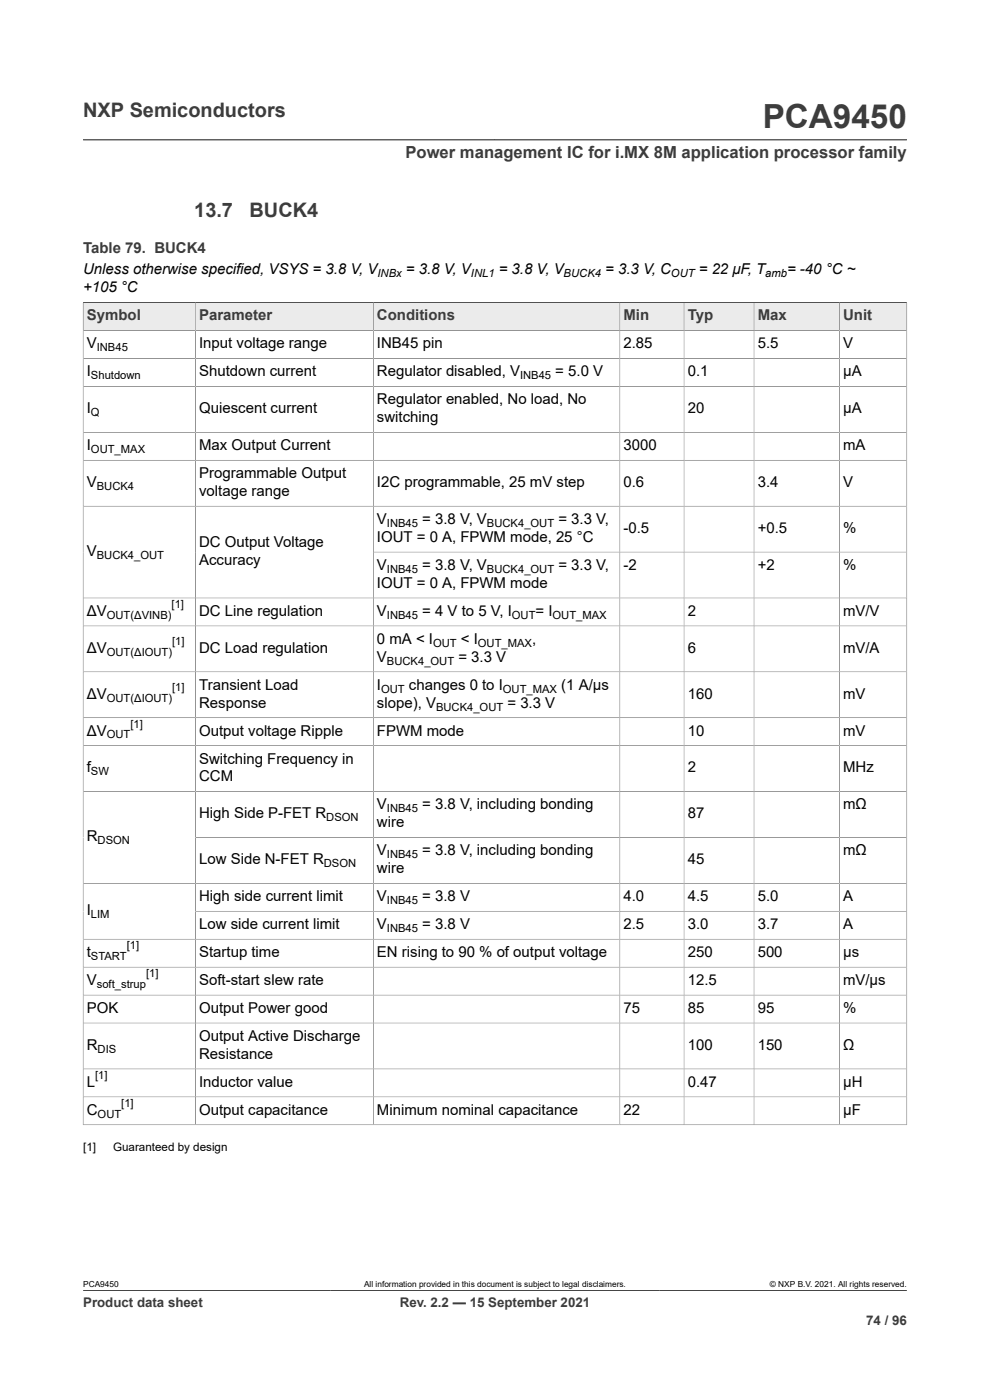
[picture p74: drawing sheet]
<svg xmlns="http://www.w3.org/2000/svg" width="210mm" height="297mm" viewBox="0 0 210 297" stroke-linecap="round" stroke-linejoin="round" font-family="sans-serif">
<defs><g id="words">
<text font-size="7.1" fill="#3c3c3c" x="161.8" y="27.2">PCA9450</text>
<g font-size="4.2" fill="#3c3c3c">
<text x="17.6" y="24.8">NXP Semiconductors</text>
<text x="41.2" y="46">13.7</text>
<text x="52.9" y="46">BUCK4</text>
</g>
<text font-size="3.5" fill="#3c3c3c" x="86" y="33.5">Power management IC for i.MX 8M application processor family</text>
<g font-size="3.2" fill="#3c3c3c">
<text x="17.6" y="53.7">Table 79. BUCK4</text>
<text x="18.4" y="68">Symbol</text>
<text x="42.2" y="68">Parameter</text>
<text x="80" y="68">Conditions</text>
<text x="132.3" y="68">Min</text>
<text x="145.9" y="68">Typ</text>
<text x="160.7" y="68">Max</text>
<text x="178.8" y="68">Unit</text>
</g>
<g font-size="3.2">
<text x="17.6" y="58.2">Unless otherwise specified, VSYS = 3.8 V, V</text>
<text x="86.1" y="58.2">= 3.8 V, V</text>
<text x="105.8" y="58.2">= 3.8 V, V</text>
<text x="128.4" y="58.2">= 3.3 V, C</text>
<text x="148.2" y="58.2">= 22 μF, T</text>
<text x="167" y="58.2">= -40 °C ~</text>
<text x="17.6" y="62">+105 °C</text>
<text x="18.4" y="73.9">V</text>
<text x="42.2" y="73.9">Input voltage range</text>
<text x="80" y="73.9">INB45 pin</text>
<text x="132.3" y="73.9">2.85</text>
<text x="160.7" y="73.9">5.5</text>
<text x="178.8" y="73.9">V</text>
<text x="18.4" y="79.8">I</text>
<text x="42.2" y="79.8">Shutdown current</text>
<text x="80" y="79.8">Regulator disabled, V</text>
<text x="117.8" y="79.8">= 5.0 V</text>
<text x="145.9" y="79.8">0.1</text>
<text x="178.8" y="79.8">μA</text>
<text x="18.4" y="87.7">I</text>
<text x="42.2" y="87.7">Quiescent current</text>
<text x="80" y="85.8">Regulator enabled, No load, No</text>
<text x="80" y="89.6">switching</text>
<text x="145.9" y="87.7">20</text>
<text x="178.8" y="87.7">μA</text>
<text x="18.4" y="95.5">I</text>
<text x="42.2" y="95.5">Max Output Current</text>
<text x="132.3" y="95.5">3000</text>
<text x="178.8" y="95.5">mA</text>
<text x="42.2" y="101.4">Programmable Output</text>
<text x="18.4" y="103.3">V</text>
<text x="42.2" y="105.2">voltage range</text>
<text x="80" y="103.3">I2C programmable, 25 mV step</text>
<text x="132.3" y="103.3">0.6</text>
<text x="160.7" y="103.3">3.4</text>
<text x="178.8" y="103.3">V</text>
<text x="80" y="111.2">V</text>
<text x="89.6" y="111.2">= 3.8 V, V</text>
<text x="118.5" y="111.2">= 3.3 V,</text>
<text x="132.3" y="113.1">-0.5</text>
<text x="160.7" y="113.1">+0.5</text>
<text x="178.8" y="113.1">%</text>
<text x="18.4" y="117.9">V</text>
<text x="42.2" y="116">DC Output Voltage</text>
<text x="42.2" y="119.8">Accuracy</text>
<text x="80" y="115">IOUT = 0 A, FPWM mode, 25 °C</text>
<text x="80" y="120.9">V</text>
<text x="80" y="124.7">IOUT = 0 A, FPWM mode</text>
<text x="89.6" y="120.9">= 3.8 V, V</text>
<text x="118.5" y="120.9">= 3.3 V,</text>
<text x="132.3" y="120.9">-2</text>
<text x="160.7" y="120.9">+2</text>
<text x="178.8" y="120.9">%</text>
<text x="18.4" y="130.6">ΔV</text>
<text x="42.2" y="130.6">DC Line regulation</text>
<text x="80" y="130.6">V</text>
<text x="89.6" y="130.6">= 4 V to 5 V, I</text>
<text x="113.6" y="130.6">= I</text>
<text x="145.9" y="130.6">2</text>
<text x="178.8" y="130.6">mV/V</text>
<text x="80" y="136.6">0 mA &lt; I</text>
<text x="97.8" y="136.6">&lt; I</text>
<text x="112.9" y="136.6">,</text>
<text x="18.4" y="138.5">ΔV</text>
<text x="42.2" y="138.5">DC Load regulation</text>
<text x="80" y="140.4">V</text>
<text x="97.2" y="140.4">= 3.3 V</text>
<text x="145.9" y="138.5">6</text>
<text x="178.8" y="138.5">mV/A</text>
<text x="18.4" y="148.2">ΔV</text>
<text x="42.2" y="146.3">Transient Load</text>
<text x="80" y="146.3">I</text>
<text x="86.7" y="146.3">changes 0 to I</text>
<text x="119.1" y="146.3">(1 A/μs</text>
<text x="145.9" y="148.2">160</text>
<text x="178.8" y="148.2">mV</text>
<text x="42.2" y="150.1">Response</text>
<text x="80" y="150.1">slope), V</text>
<text x="107.6" y="150.1">= 3.3 V</text>
<text x="18.4" y="156">ΔV</text>
<text x="42.2" y="156">Output voltage Ripple</text>
<text x="42.2" y="162">Switching Frequency in</text>
<text x="80" y="156">FPWM mode</text>
<text x="145.9" y="156">10</text>
<text x="178.8" y="156">mV</text>
<text x="18.4" y="163.9">f</text>
<text x="42.2" y="165.8">CCM</text>
<text x="145.9" y="163.9">2</text>
<text x="178.8" y="163.9">MHz</text>
<text x="42.2" y="173.6">High Side P-FET R</text>
<text x="80" y="171.7">V</text>
<text x="89.6" y="171.7">= 3.8 V, including bonding</text>
<text x="145.9" y="173.6">87</text>
<text x="178.8" y="171.7">mΩ</text>
<text x="18.4" y="178.5">R</text>
<text x="80" y="175.5">wire</text>
<text x="42.2" y="183.3">Low Side N-FET R</text>
<text x="80" y="181.4">V</text>
<text x="80" y="185.3">wire</text>
<text x="89.6" y="181.4">= 3.8 V, including bonding</text>
<text x="145.9" y="183.3">45</text>
<text x="178.8" y="181.4">mΩ</text>
<text x="42.2" y="191.2">High side current limit</text>
<text x="80" y="191.2">V</text>
<text x="89.6" y="191.2">= 3.8 V</text>
<text x="132.3" y="191.2">4.0</text>
<text x="145.9" y="191.2">4.5</text>
<text x="160.7" y="191.2">5.0</text>
<text x="178.8" y="191.2">A</text>
<text x="18.4" y="194.1">I</text>
<text x="42.2" y="197.1">Low side current limit</text>
<text x="80" y="197.1">V</text>
<text x="89.6" y="197.1">= 3.8 V</text>
<text x="132.3" y="197.1">2.5</text>
<text x="145.9" y="197.1">3.0</text>
<text x="160.7" y="197.1">3.7</text>
<text x="178.8" y="197.1">A</text>
<text x="18.4" y="203">t</text>
<text x="42.2" y="203">Startup time</text>
<text x="80" y="203">EN rising to 90 % of output voltage</text>
<text x="145.9" y="203">250</text>
<text x="160.7" y="203">500</text>
<text x="178.8" y="203">μs</text>
<text x="18.4" y="209">V</text>
<text x="42.2" y="209">Soft-start slew rate</text>
<text x="145.9" y="209">12.5</text>
<text x="178.8" y="209">mV/μs</text>
<text x="18.4" y="214.9">POK</text>
<text x="42.2" y="214.9">Output Power good</text>
<text x="132.3" y="214.9">75</text>
<text x="145.9" y="214.9">85</text>
<text x="160.7" y="214.9">95</text>
<text x="178.8" y="214.9">%</text>
<text x="42.2" y="220.8">Output Active Discharge</text>
<text x="18.4" y="222.7">R</text>
<text x="42.2" y="224.6">Resistance</text>
<text x="145.9" y="222.7">100</text>
<text x="160.7" y="222.7">150</text>
<text x="178.8" y="222.7">Ω</text>
<text x="18.4" y="230.6">L</text>
<text x="42.2" y="230.6">Inductor value</text>
<text x="145.9" y="230.6">0.47</text>
<text x="178.8" y="230.6">µH</text>
<text x="18.4" y="236.5">C</text>
<text x="42.2" y="236.5">Output capacitance</text>
<text x="80" y="236.5">Minimum nominal capacitance</text>
<text x="132.3" y="236.5">22</text>
<text x="178.8" y="236.5">μF</text>
</g>
<g font-size="2.8" fill="#3c3c3c">
<text x="17.6" y="277.3">Product data sheet</text>
<text x="84.8" y="277.3">Rev. 2.2 — 15 September 2021</text>
<text x="183.7" y="281">74 / 96</text>
</g>
<g font-size="2.5">
<text x="17.6" y="244.3">[1]</text>
<text x="24" y="244.3">Guaranteed by design</text>
</g>
<g font-size="2.4">
<text x="80.1" y="58.8">INBx</text>
<text x="99.9" y="58.8">INL1</text>
<text x="119.6" y="58.8">BUCK4</text>
<text x="142.3" y="58.8">OUT</text>
<text x="162.3" y="58.8">amb</text>
<text x="20.5" y="74.5">INB45</text>
<text x="19.3" y="80.5">Shutdown</text>
<text x="110.3" y="80.5">INB45</text>
<text x="19.3" y="88.3">Q</text>
<text x="19.3" y="96.1">OUT_MAX</text>
<text x="20.5" y="104">BUCK4</text>
<text x="82.1" y="111.8">INB45</text>
<text x="103.3" y="111.8">BUCK4_OUT</text>
<text x="20.5" y="118.6">BUCK4_OUT</text>
<text x="82.1" y="121.5">INB45</text>
<text x="103.3" y="121.5">BUCK4_OUT</text>
<text x="22.6" y="131.3">OUT(ΔVINB)</text>
<text x="36.4" y="129">[1]</text>
<text x="82.1" y="131.3">INB45</text>
<text x="108.6" y="131.3">OUT</text>
<text x="117.2" y="131.3">OUT_MAX</text>
<text x="36.5" y="136.8">[1]</text>
<text x="91.9" y="137.2">OUT</text>
<text x="101.4" y="137.2">OUT_MAX</text>
<text x="22.6" y="139.1">OUT(ΔIOUT)</text>
<text x="82.1" y="141">BUCK4_OUT</text>
<text x="22.6" y="148.8">OUT(ΔIOUT)</text>
<text x="36.5" y="146.6">[1]</text>
<text x="80.8" y="146.9">OUT</text>
<text x="106.7" y="146.9">OUT_MAX</text>
<text x="27.7" y="154.4">[1]</text>
<text x="92.5" y="150.7">BUCK4_OUT</text>
<text x="22.6" y="156.7">OUT</text>
<text x="19.3" y="164.5">SW</text>
<text x="82.1" y="172.3">INB45</text>
<text x="20.7" y="179.1">DSON</text>
<text x="69.2" y="174.2">DSON</text>
<text x="68.7" y="184">DSON</text>
<text x="82.1" y="182.1">INB45</text>
<text x="82.1" y="191.8">INB45</text>
<text x="19.3" y="194.8">LIM</text>
<text x="82.1" y="197.7">INB45</text>
<text x="19.3" y="203.7">START</text>
<text x="26.9" y="201.4">[1]</text>
<text x="20.5" y="209.6">soft_strup</text>
<text x="31" y="207.3">[1]</text>
<text x="20.7" y="223.3">DIS</text>
<text x="20.2" y="228.9">[1]</text>
<text x="20.7" y="237.1">OUT</text>
<text x="25.7" y="234.8">[1]</text>
</g>
<g font-size="1.8">
<text x="17.6" y="273.1">PCA9450</text>
<text x="77.2" y="273.1">All information provided in this document is subject to legal disclaimers.</text>
<text x="163.3" y="273.1">© NXP B.V. 2021. All rights reserved.</text>
</g>
</g></defs>
<path d="M17.6 29.7h174.8M17.6 64.2h174.8" fill="none" stroke="#3c3c3c" stroke-width=".21"/>
<path d="M17.7 64.3h23.7v5.8h-23.7z" fill="#ebebeb"/>
<path d="M17.6 64.2h23.9v5.9h-23.9z" fill="none" stroke="#3c3c3c" stroke-width=".21"/>
<path d="M41.5 64.3h37.6v5.8h-37.6z" fill="#ebebeb"/>
<path d="M41.5 64.2h37.7v5.9h-37.7z" fill="none" stroke="#3c3c3c" stroke-width=".21"/>
<path d="M79.3 64.3h52.1v5.8h-52.1z" fill="#ebebeb"/>
<path d="M79.2 64.2h52.3v5.9h-52.3z" fill="none" stroke="#3c3c3c" stroke-width=".21"/>
<path d="M131.6 64.3h13.4v5.8h-13.4z" fill="#ebebeb"/>
<path d="M131.5 64.2h13.6v5.9h-13.6z" fill="none" stroke="#3c3c3c" stroke-width=".21"/>
<path d="M145.2 64.3h14.7v5.8h-14.7z" fill="#ebebeb"/>
<path d="M145.1 64.2h14.8v5.9h-14.8z" fill="none" stroke="#3c3c3c" stroke-width=".21"/>
<path d="M160 64.3h18v5.8h-18z" fill="#ebebeb"/>
<path d="M159.9 64.2h18.2v5.9h-18.2z" fill="none" stroke="#3c3c3c" stroke-width=".21"/>
<path d="M178.1 64.3h14.2v5.8h-14.2z" fill="#ebebeb"/>
<g fill="none" stroke="#3c3c3c" stroke-width=".21">
<path d="M17.6 76.1h174.8M41.5 70.1v168.5M79.2 70.1v168.5M131.5 70.1v168.5M145.1 70.1v168.5M159.9 70.1v168.5M192.4 70.1h-174.8v168.6M17.6 82h174.8M17.6 91.7h174.8M17.6 97.6h174.8M17.6 107.4h174.8M79.2 117.1h113.2"/>
<path d="M17.6 126.9h174.8M17.6 132.8h174.8M17.6 142.5h174.8M17.6 152.3h174.8M17.6 158.2h174.8M17.6 167.9h174.8M41.5 177.7h150.9M17.6 187.4h174.8M17.6 199.2h174.8M41.5 193.3h150.9M17.6 205.2h174.8M17.6 211.1h174.8"/>
<path d="M17.6 217h174.8M17.6 238.6h174.8M17.6 226.8h174.8M17.6 232.7h174.8M178.1 238.6v-174.4h14.3v174.5M17.6 273.8h174.8"/>
</g>
<use href="#words"/>
</svg>
